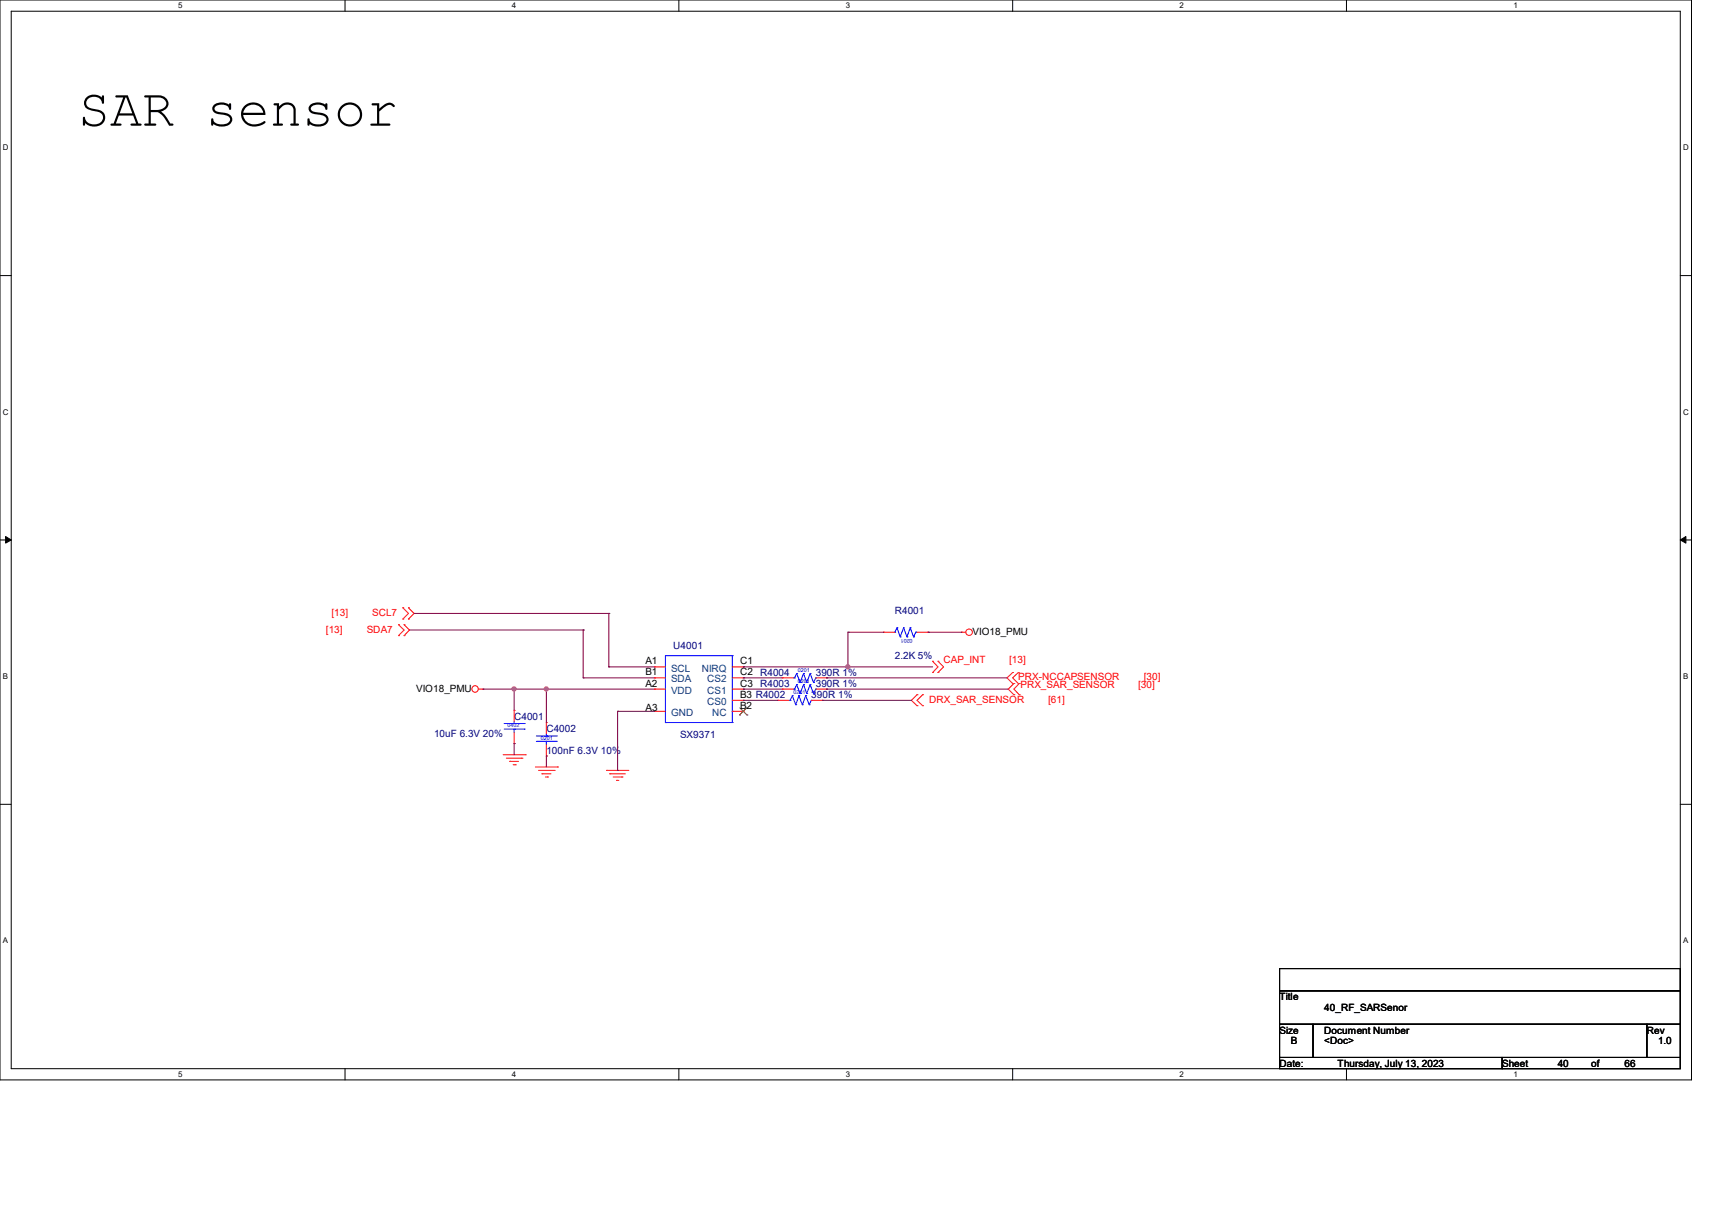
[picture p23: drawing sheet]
<svg xmlns="http://www.w3.org/2000/svg" width="297mm" height="210mm" viewBox="0 0 297 210" stroke-linecap="round" stroke-linejoin="round" font-family="sans-serif">
<defs><g id="words">
<text font-size="9.2" x="13.5" y="21.8">SAR sensor</text>
<g font-size="1.7" fill="#f00">
<text x="57.5" y="106.8">[13]</text>
<text x="64.6" y="106.8">SCL7</text>
<text x="56.6" y="109.7">[13]</text>
<text x="63.6" y="109.7">SDA7</text>
<text x="163.7" y="114.9">CAP_INT</text>
<text x="175.1" y="114.9">[13]</text>
<text x="176.7" y="117.9">PRX-NCCAPSENSOR</text>
<text x="177" y="119.4">PRX_SAR_SENSOR</text>
<text x="197.5" y="119.4">[30]</text>
<text x="198.5" y="117.9">[30]</text>
<text x="161.2" y="121.9">DRX_SAR_SENSOR</text>
<text x="181.9" y="121.9">[61]</text>
</g>
<g font-size="1.7" fill="#000080">
<text x="155.2" y="106.4">R4001</text>
<text x="116.8" y="112.6">U4001</text>
<text x="131.9" y="117.3">R4004</text>
<text x="131.9" y="119.2">R4003</text>
<text x="141.5" y="117.3">390R 1%</text>
<text x="141.5" y="119.2">390R 1%</text>
<text x="155.2" y="114.3">2.2K 5%</text>
<text x="89.2" y="124.8">C4001</text>
<text x="140.8" y="121.1">390R 1%</text>
<text x="75.3" y="127.9">10uF 6.3V 20%</text>
<text x="94.8" y="126.9">C4002</text>
<text x="94.8" y="130.8">100nF 6.3V 10%</text>
<text x="118" y="128.1">SX9371</text>
</g>
<g font-size="1.7">
<text x="168.7" y="110.1">VIO18_PMU</text>
<text x="72.2" y="120">VIO18_PMU</text>
<text x="112" y="115.2">A1</text>
<text x="112" y="119.1">A2</text>
<text x="112" y="117.1">B1</text>
<text x="128.4" y="115.2">C1</text>
<text x="128.4" y="117.1">C2</text>
<text x="128.4" y="119.1">C3</text>
<text x="112" y="123.2">A3</text>
<text x="128.4" y="122.9">B2</text>
<text x="128.4" y="121">B3 R4002</text>
<text x="222" y="173.4">Title</text>
<text x="222" y="179.2">Size</text>
<text x="229.7" y="175.3">40_RF_SARSenor</text>
<text x="229.7" y="179.2">Document Number</text>
<text x="285.7" y="179.2">Rev</text>
<text x="222" y="185">Date:</text>
<text x="223.9" y="181.1">B</text>
<text x="229.7" y="181.1">&lt;Doc&gt;</text>
<text x="232.1" y="185">Thursday, July 13, 2023</text>
<text x="260.6" y="185">Sheet</text>
<text x="270.2" y="185">40</text>
<text x="276" y="185">of</text>
<text x="281.8" y="185">66</text>
<text x="287.7" y="181.1">1.0</text>
</g>
<g font-size="1.7" fill="#004080">
<text x="116.4" y="116.5">SCL</text>
<text x="116.4" y="118.4">SDA</text>
<text x="121.7" y="116.5">NIRQ</text>
<text x="122.7" y="118.4">CS2</text>
<text x="116.4" y="120.3">VDD</text>
<text x="116.4" y="124.2">GND</text>
<text x="122.7" y="122.3">CS0</text>
<text x="122.7" y="120.3">CS1</text>
<text x="123.5" y="124.2">NC</text>
</g>
<g font-size="1.4">
<text x="30.9" y="1.4">5</text>
<text x="88.8" y="1.4">4</text>
<text x="146.7" y="1.4">3</text>
<text x="204.6" y="1.4">2</text>
<text x="262.6" y="1.4">1</text>
<text x=".5" y="26.1">D</text>
<text x="292" y="26.1">D</text>
<text x=".5" y="71.9">C</text>
<text x="292" y="71.9">C</text>
<text x=".5" y="117.8">B</text>
<text x="292" y="117.8">B</text>
<text x=".5" y="163.6">A</text>
<text x="292" y="163.6">A</text>
<text x="30.9" y="186.8">5</text>
<text x="88.8" y="186.8">4</text>
<text x="146.7" y="186.8">3</text>
<text x="204.6" y="186.8">2</text>
<text x="262.6" y="186.8">1</text>
</g>
<g font-size=".9" fill="#00f">
<text x="158.3" y="110.7" transform="rotate(-180 158.3 110.7)">0201</text>
<text x="138.4" y="116.5">0201</text>
<text x="138.4" y="118.4">0201</text>
<text x="137.7" y="120.4">0201</text>
<text x="88.1" y="126.2">0402</text>
<text x="93.9" y="128.3">0201</text>
</g>
</g></defs>
<path d="M0 0h293.5v187.3h-293.5zM1.9 1.9h289.6v183.4h-289.6z" fill="none" stroke="#000" stroke-width=".17"/>
<g fill="#fff">
<path d="M30.9 .2h.8v1.5h-.8z"/>
<path d="M30.9 185.5h.8v1.6h-.8z"/>
</g>
<path d="M59.9 0v1.9M59.9 185.3v2" fill="none" stroke="#000" stroke-width=".17"/>
<g fill="#fff">
<path d="M88.8 .2h.8v1.5h-.8z"/>
<path d="M88.8 185.5h.8v1.6h-.8z"/>
</g>
<path d="M117.8 0v1.9M117.8 185.3v2" fill="none" stroke="#000" stroke-width=".17"/>
<g fill="#fff">
<path d="M146.7 .2h.8v1.5h-.8z"/>
<path d="M146.7 185.5h.8v1.6h-.8z"/>
</g>
<path d="M175.7 0v1.9M175.7 185.3v2" fill="none" stroke="#000" stroke-width=".17"/>
<g fill="#fff">
<path d="M204.6 .2h.8v1.5h-.8z"/>
<path d="M204.6 185.5h.8v1.6h-.8z"/>
</g>
<path d="M233.6 0v1.9M233.6 185.3v2" fill="none" stroke="#000" stroke-width=".17"/>
<g fill="#fff">
<path d="M262.6 .2h.7v1.5h-.7z"/>
<path d="M262.6 185.5h.7v1.6h-.7z"/>
<path d="M.5 24.8h1v1.6h-1z"/>
<path d="M292 24.8h1v1.6h-1z"/>
<path d="M.5 70.7h1v1.5h-1z"/>
<path d="M292 70.7h1v1.5h-1z"/>
</g>
<path d="M0 47.8h1.9M291.5 47.8h2" fill="none" stroke="#000" stroke-width=".17"/>
<g fill="#fff">
<path d="M.5 116.5h.9v1.6h-.9z"/>
<path d="M292 116.5h.9v1.6h-.9z"/>
</g>
<path d="M0 93.6h1.9M291.5 93.6h2" fill="none" stroke="#000" stroke-width=".17"/>
<path d="M1 93l.9 .6-.9 .6zM291.5 93.6l1-.6v1.2z" fill="#000" stroke="#000" stroke-width=".17"/>
<g fill="#fff">
<path d="M.5 162.4h.9v1.5h-.9z"/>
<path d="M292 162.4h.9v1.5h-.9z"/>
</g>
<path d="M0 139.5h1.9M291.5 139.5h2M222 168h69.5v3.8h-69.5zM222 171.8h69.5v5.8h-69.5zM222 177.6h5.8v5.8h-5.8zM227.8 177.6h57.9v5.8h-57.9zM285.7 177.6h5.8v5.8h-5.8zM222 183.4h38.6v1.9h-38.6zM260.6 183.4h30.9v1.9h-30.9z" fill="none" stroke="#000" stroke-width=".17"/>
<g fill="none" stroke="#f00" stroke-width=".17">
<path d="M69.1 108.3h.1M69.1 110.2h.1M69.1 108.3l1 1-1 .9M69.9 105.4h.1M69.9 107.4h.1M69.9 105.4l1 1-1 1M70.1 110.2h.1M70.1 108.3h.1M70.1 108.3l.9 1-.9 .9M70.9 107.4h.1M70.9 105.4h.1M70.9 105.4l.9 1-.9 1"/>
<path d="M83 119.5h.8M83.8 119.5h.1M113.5 115.7h.1M113.5 119.5h.1M113.5 117.6h.1M113.5 119.5h1.9M113.5 117.6h1.9M113.5 115.7h1.9M127 119.5h1.9M127 117.6h1.9M127 115.7h1.9M128.9 115.7h.1"/>
<path d="M128.9 117.6h.1M128.9 119.5h.1M135.7 117.6h.1M135.7 119.5h.1M135.7 119.5h2M135.7 117.6h2M141.5 119.5h1.9M141.5 117.6h1.9M143.4 117.6h.1M143.4 119.5h.1M153.3 109.6h.1M153.3 109.6h1.9"/>
<path d="M159.1 109.6h1.9M161 109.6h.1M161.8 116.6h.1M161.8 114.7h.1M161.8 114.7l.9 1-.9 .9M162.7 116.6h.1M162.7 114.7h.1M162.7 114.7l1 1-1 .9M166.8 109.6h.1M166.8 109.6h.8M175.7 116.6h.1M175.7 118.5h.1"/>
<path d="M175.7 116.6l-1 1 1 .9M175.9 118.5h.1M175.9 118.5l-1 1 1 1M176.7 118.5h.1M176.7 116.6h.1M176.7 116.6l-1 1 1 .9M176.8 118.5h.1M176.8 118.5l-.9 1 .9 1M87.3 130.9h3.8M87.8 131.5h2.8M88.4 132h.1M88.4 132h1.6"/>
<path d="M89 132.6h.4M89.2 123.2h.1M89.2 128.9h.1M89.2 123.2v1.9M89.2 127v1.9M89.4 132.6h.1M90.6 131.5h.1M91.1 130.9h.1M92.9 133h3.8M93.4 133.6h2.7M94 134.2h.1M94 134.2h1.6"/>
<path d="M94.6 134.7h.4M94.8 125.3h.1M94.8 131.1h.1M94.8 125.3v1.9M94.8 129.2v1.9M95 134.7h.1M96.1 133.6h.1M96.7 133h.1M105.2 133.6h.1M105.2 133.6h3.9M105.8 134.2h.1M105.8 134.2h2.7"/>
<path d="M106.4 134.7h1.5M107 135.3h.1M107 135.3h.4M107.9 134.7h.1M113.5 123.4h.1M113.5 123.4h1.9M127 121.5h1.9M127 123.4h1.9M128.9 123.4h.1M128.9 121.5h.1M135 121.5h.1M135 121.5h1.9"/>
<path d="M140.8 121.5h1.9M142.7 121.5h.1M159.1 122.4h.1M159.1 120.5h.1M159.1 120.5l-1 1 1 .9M160.1 120.5h.1M160.1 122.4h.1M160.1 120.5l-1 1 1 .9M175.9 120.5h.1M176.8 120.5h.1"/>
<circle cx="82.4" cy="119.5" r=".56"/>
<circle cx="168.1" cy="109.6" r=".56"/>
</g>
<g fill="none" stroke="#00f" stroke-width=".17">
<path d="M127 113.7h.1M127 113.7h-11.6v11.6M127 113.7v11.6M137.7 117.6h.1M137.7 119.5h.1M137.8 117.6h.1M137.8 119.5h.1M138.2 116.8h.1M138.2 118.7h.1M138.2 116.8l-.4 .8M138.2 116.8l.6 1.6M138.2 118.7l-.4 .8"/>
<path d="M138.2 118.7l.6 1.6M138.8 118.4h.1M139.4 116.8h.1M139.4 118.7h.1M139.4 116.8l-.6 1.6M139.4 116.8l.6 1.6M139.4 118.7l-.6 1.6M139.4 118.7l.6 1.6M140 118.4h.1M140.5 116.8h.1M140.5 118.7h.1M140.5 116.8l-.5 1.6"/>
<path d="M140.5 116.8l.6 1.6M140.5 118.7l-.5 1.6M140.5 118.7l.6 1.6M141.1 118.4h.1M141.5 117.6h.1M141.5 119.5h.1M141.5 117.6l-.4 .8M141.5 119.5l-.4 .8M155.2 109.6h.1M155.6 108.9h.1M155.6 108.9l.6 1.5M155.6 108.9l-.4 .7"/>
<path d="M156.2 110.4h.1M156.8 108.9h.1M156.8 108.9l.6 1.5M156.8 108.9l-.6 1.5M157.4 110.4h.1M157.9 108.9h.1M157.9 108.9l.6 1.5M157.9 108.9l-.5 1.5M158.5 110.4h.1M158.9 109.6h.1M158.9 109.6l-.4 .8M158.9 109.6h.2"/>
<path d="M87.5 126.4h3.4M87.5 125.5h3.4M89.2 125.5h.1M89.2 126.4h.1M89.2 125.1v.4M89.2 126.4v.6M90.9 126.4h.1M90.9 125.5h.1M93 128.6h3.5M93 127.6h3.5M94.8 127.6h.1M94.8 128.6h.1"/>
<path d="M94.8 127.2v.4M94.8 128.6v.6M96.5 128.6h.1M96.5 127.6h.1M115.4 125.3h.1M115.4 125.3h11.6M127 123.4h.1M127 125.3h.1M136.9 121.5h.2M137.1 121.5h.1M137.5 120.6h.1M137.5 120.6l-.4 .9"/>
<path d="M137.5 120.6l.5 1.6M138 122.2h.1M138.6 120.6h.1M138.6 120.6l-.6 1.6M138.6 120.6l.6 1.6M138.8 120.3h.1M139.2 122.2h.1M139.8 120.6h.1M139.8 120.6l-.6 1.6M139.8 120.6l.6 1.6M140 120.3h.1M140.4 122.2h.1"/>
<path d="M140.8 121.5h.1M140.8 121.5l-.4 .7M141.1 120.3h.1"/>
</g>
<path d="M128.3 124h.1M128.4 122.8l1.2 1.2M129.5 122.8l-1.2 1.2M129.6 124h.1" fill="none" stroke="#804000" stroke-width=".17"/>
<g fill="none" stroke="#800040" stroke-width=".17">
<path d="M71 109.3h30.2M71.8 106.4h33.8M83.8 119.5h.1M83.8 119.5h29.7M89.2 119.5h.1M89.2 119.5v3.7M94.8 119.5h.1M94.8 119.5v5.8M101.2 109.3h.1M101.2 117.6h.1M101.2 109.3v8.3M101.2 117.6h12.3"/>
<path d="M105.6 106.4h.1M105.6 115.7h.1M105.6 106.4v9.3M105.6 115.7h7.9M128.9 115.7h.1M128.9 119.5h.1M128.9 117.6h.1M128.9 115.7h32.9M128.9 119.5h6.8M128.9 117.6h6.8M143.4 119.5h.1M143.4 117.6h.1"/>
<path d="M143.4 119.5h31.5M143.4 117.6h31.3M147.1 109.6h.1M147.1 115.7h.1M147.1 109.6h6.2M147.1 109.6v6.1M161 109.6h.1M161 109.6h5.8M89.2 128.9h.1M89.2 128.9v2M94.8 131.1h.1M94.8 131.1v1.9"/>
<path d="M107.1 123.4h.1M107.1 133.6h.1M107.1 123.4h6.4M107.1 123.4v10.2M128.9 121.5h.1M128.9 121.5h6.1M142.7 121.5h.1M142.7 121.5h15.4"/>
</g>
<g fill="#f0f" stroke="#f0f" stroke-width=".17">
<circle cx="147.1" cy="115.6" r=".36"/>
<circle cx="89.2" cy="119.5" r=".36"/>
<circle cx="94.8" cy="119.5" r=".36"/>
</g>
<use href="#words"/>
</svg>
